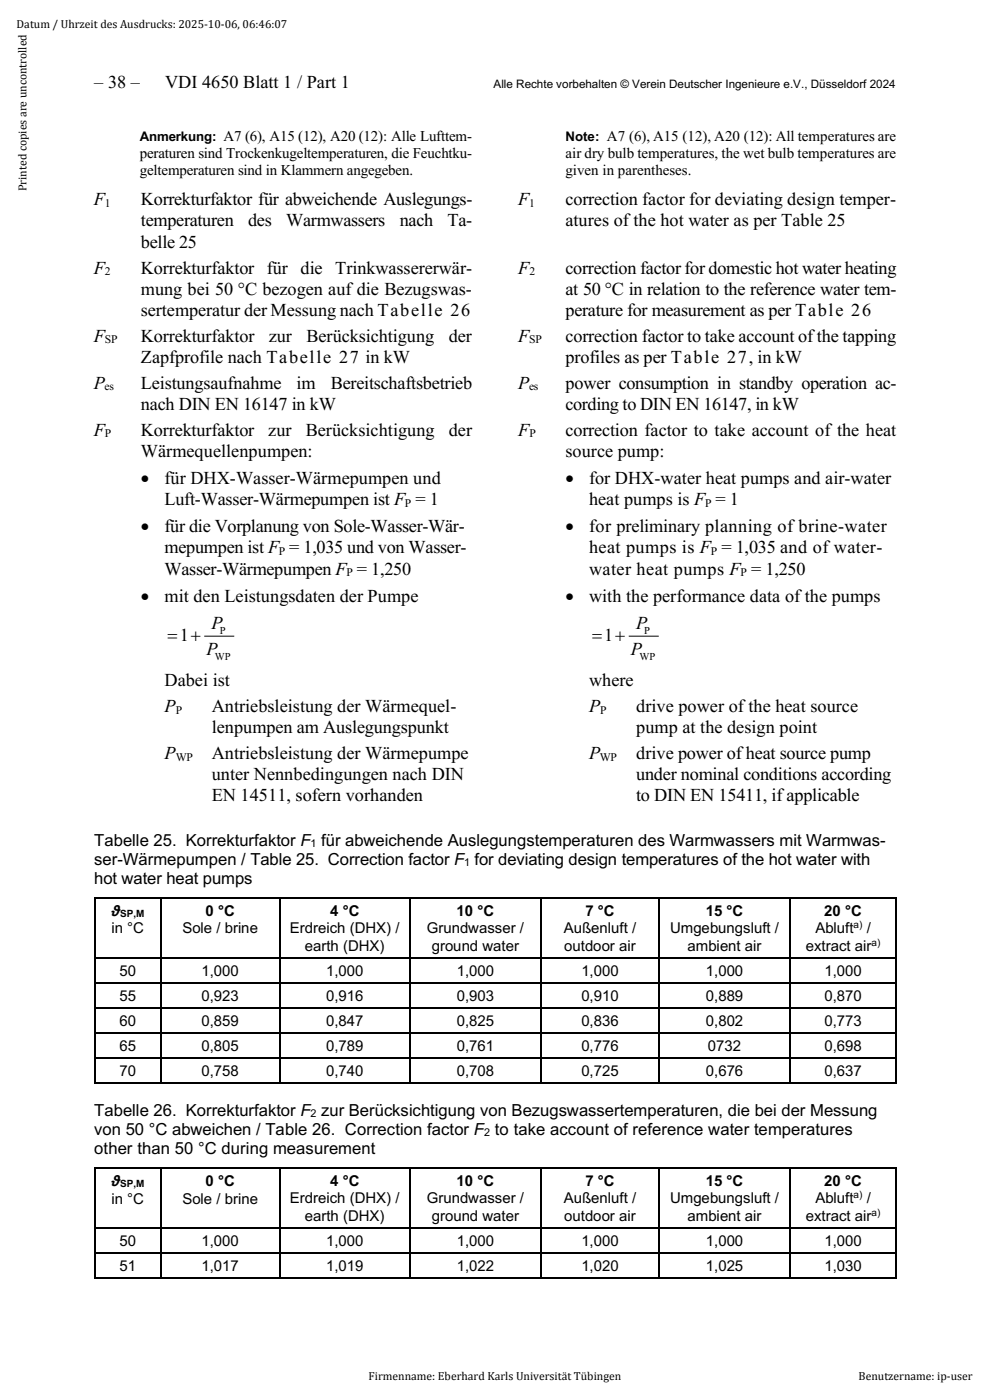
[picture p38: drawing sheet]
<svg xmlns="http://www.w3.org/2000/svg" width="210mm" height="297mm" viewBox="0 0 210 297" stroke-linecap="round" stroke-linejoin="round" font-family="sans-serif">
<defs><g id="words">
<g font-size="3.9">
<text x="20" y="18.6">– 38 –</text>
<text x="35" y="18.6">VDI 4650 Blatt 1 / Part 1</text>
<text x="19.9" y="43.6">F</text>
<text x="29.9" y="43.6">Korrekturfaktor für abweichende Auslegungs-</text>
<text x="110" y="43.6">F</text>
<text x="120" y="43.6">correction factor for deviating design temper-</text>
<text x="29.9" y="48">temperaturen</text>
<text x="29.9" y="52.5">belle 25</text>
<text x="52.6" y="48">des</text>
<text x="60.7" y="48">Warmwassers</text>
<text x="84.8" y="48">nach</text>
<text x="95" y="48">Ta-</text>
<text x="120" y="48">atures of the hot water as per Table 25</text>
<text x="19.9" y="58">F</text>
<text x="29.9" y="58">Korrekturfaktor für die Trinkwassererwär-</text>
<text x="110" y="58">F</text>
<text x="120" y="58">correction factor for domestic hot water heating</text>
<text x="29.9" y="62.5">mung bei 50 °C bezogen auf die Bezugswas-</text>
<text x="120" y="62.5">at 50 °C in relation to the reference water tem-</text>
<text x="29.9" y="67">sertemperatur der Messung nach Tabelle 26</text>
<text x="120" y="67">perature for measurement as per Table 26</text>
<text x="19.9" y="72.5">F</text>
<text x="29.9" y="76.9">Zapfprofile nach Tabelle 27 in kW</text>
<text x="29.9" y="72.5">Korrekturfaktor</text>
<text x="57" y="72.5">zur</text>
<text x="65" y="72.5">Berücksichtigung</text>
<text x="95.2" y="72.5">der</text>
<text x="110" y="72.5">F</text>
<text x="120" y="72.5">correction factor to take account of the tapping</text>
<text x="120" y="76.9">profiles as per Table 27, in kW</text>
<text x="19.9" y="82.5">P</text>
<text x="29.9" y="82.5">Leistungsaufnahme</text>
<text x="62.9" y="82.5">im</text>
<text x="70.2" y="82.5">Bereitschaftsbetrieb</text>
<text x="110" y="82.5">P</text>
<text x="120" y="82.5">power consumption in standby operation ac-</text>
<text x="29.9" y="86.9">nach DIN EN 16147 in kW</text>
<text x="120" y="86.9">cording to DIN EN 16147, in kW</text>
<text x="19.9" y="92.4">F</text>
<text x="29.9" y="92.4">Korrekturfaktor</text>
<text x="56.9" y="92.4">zur</text>
<text x="64.9" y="92.4">Berücksichtigung</text>
<text x="95.2" y="92.4">der</text>
<text x="110" y="92.4">F</text>
<text x="120" y="92.4">correction factor to take account of the heat</text>
<text x="29.9" y="96.9">Wärmequellenpumpen:</text>
<text x="120" y="96.9">source pump:</text>
<text x="29.9" y="102.7">•</text>
<text x="34.9" y="102.7">für DHX-Wasser-Wärmepumpen und</text>
<text x="34.9" y="107.2">Luft-Wasser-Wärmepumpen ist F = 1</text>
<text x="120" y="102.7">•</text>
<text x="125" y="102.7">for DHX-water heat pumps and air-water</text>
<text x="125" y="107.2">heat pumps is F = 1</text>
<text x="29.9" y="113">•</text>
<text x="34.9" y="113">für die Vorplanung von Sole-Wasser-Wär-</text>
<text x="120" y="113">•</text>
<text x="125" y="113">for preliminary planning of brine-water</text>
<text x="34.9" y="117.4">mepumpen ist F = 1,035 und von Wasser-</text>
<text x="125" y="117.4">heat pumps is F = 1,035 and of water-</text>
<text x="34.9" y="121.9">Wasser-Wärmepumpen F = 1,250</text>
<text x="125" y="121.9">water heat pumps F = 1,250</text>
<text x="29.9" y="127.7">•</text>
<text x="34.9" y="127.7">mit den Leistungsdaten der Pumpe</text>
<text x="120" y="127.7">•</text>
<text x="125" y="127.7">with the performance data of the pumps</text>
<text x="35.6" y="135.9">=1+</text>
<text x="44.9" y="133.5">P</text>
<text x="125.6" y="135.9">=1+</text>
<text x="134.9" y="133.5">P</text>
<text x="43.8" y="139">P</text>
<text x="133.9" y="139">P</text>
<text x="34.9" y="145.6">Dabei ist</text>
<text x="125" y="145.6">where</text>
<text x="34.9" y="151.1">P</text>
<text x="44.9" y="151.1">Antriebsleistung der Wärmequel-</text>
<text x="44.9" y="155.6">lenpumpen am Auslegungspunkt</text>
<text x="125" y="151.1">P</text>
<text x="135" y="151.1">drive power of the heat source</text>
<text x="135" y="155.6">pump at the design point</text>
<text x="34.9" y="161.1">P</text>
<text x="44.9" y="161.1">Antriebsleistung der Wärmepumpe</text>
<text x="125" y="161.1">P</text>
<text x="135" y="161.1">drive power of heat source pump</text>
<text x="44.9" y="165.5">unter Nennbedingungen nach DIN</text>
<text x="135" y="165.5">under nominal conditions according</text>
<text x="44.9" y="170">EN 14511, sofern vorhanden</text>
<text x="135" y="170">to DIN EN 15411, if applicable</text>
</g>
<g font-size="3.5">
<text x="20" y="179.5">Tabelle 25. Korrekturfaktor F für abweichende Auslegungstemperaturen des Warmwassers mit Warmwas-</text>
<text x="20" y="183.5">ser-Wärmepumpen / Table 25. Correction factor F for deviating design temperatures of the hot water with</text>
<text x="20" y="187.6">hot water heat pumps</text>
<text x="20" y="236.8">Tabelle 26. Korrekturfaktor F zur Berücksichtigung von Bezugswassertemperaturen, die bei der Messung</text>
<text x="20" y="240.8">von 50 °C abweichen / Table 26. Correction factor F to take account of reference water temperatures</text>
<text x="20" y="244.9">other than 50 °C during measurement</text>
</g>
<g font-size="3.2">
<text x="29.7" y="33.5">peraturen sind Trockenkugeltemperaturen, die Feuchtku-</text>
<text x="120" y="33.5">air dry bulb temperatures, the wet bulb temperatures are</text>
<text x="29.7" y="37.2">geltemperaturen sind in Klammern angegeben.</text>
<text x="120" y="37.2">given in parentheses.</text>
<text x="23.6" y="194.4">ϑ</text>
<text x="43.6" y="194.4">0 °C</text>
<text x="61.5" y="198">Erdreich (DHX) /</text>
<text x="70.1" y="194.4">4 °C</text>
<text x="90.5" y="198">Grundwasser /</text>
<text x="96.9" y="194.4">10 °C</text>
<text x="119.6" y="198">Außenluft /</text>
<text x="124.2" y="194.4">7 °C</text>
<text x="142.2" y="198">Umgebungsluft /</text>
<text x="149.8" y="194.4">15 °C</text>
<text x="173" y="198">Abluft</text>
<text x="174.9" y="194.4">20 °C</text>
<text x="183.9" y="198">/</text>
<text x="23.7" y="198">in °C</text>
<text x="38.7" y="198">Sole / brine</text>
<text x="64.7" y="201.7">earth (DHX)</text>
<text x="91.6" y="201.7">ground water</text>
<text x="119.7" y="201.7">outdoor air</text>
<text x="145.9" y="201.7">ambient air</text>
<text x="171" y="201.7">extract air</text>
<text x="25.4" y="207">50</text>
<text x="42.8" y="207">1,000</text>
<text x="69.2" y="207">1,000</text>
<text x="96.9" y="207">1,000</text>
<text x="123.3" y="207">1,000</text>
<text x="149.8" y="207">1,000</text>
<text x="174.9" y="207">1,000</text>
<text x="25.4" y="212.3">55</text>
<text x="42.8" y="212.3">0,923</text>
<text x="69.2" y="212.3">0,916</text>
<text x="96.9" y="212.3">0,903</text>
<text x="123.3" y="212.3">0,910</text>
<text x="149.8" y="212.3">0,889</text>
<text x="174.9" y="212.3">0,870</text>
<text x="25.4" y="217.6">60</text>
<text x="42.8" y="217.6">0,859</text>
<text x="69.2" y="217.6">0,847</text>
<text x="96.9" y="217.6">0,825</text>
<text x="123.3" y="217.6">0,836</text>
<text x="149.8" y="217.6">0,802</text>
<text x="174.9" y="217.6">0,773</text>
<text x="25.4" y="223">65</text>
<text x="42.8" y="223">0,805</text>
<text x="69.2" y="223">0,789</text>
<text x="96.9" y="223">0,761</text>
<text x="123.3" y="223">0,776</text>
<text x="150.2" y="223">0732</text>
<text x="174.9" y="223">0,698</text>
<text x="25.4" y="228.3">70</text>
<text x="42.8" y="228.3">0,758</text>
<text x="69.2" y="228.3">0,740</text>
<text x="96.9" y="228.3">0,708</text>
<text x="123.3" y="228.3">0,725</text>
<text x="149.8" y="228.3">0,676</text>
<text x="174.9" y="228.3">0,637</text>
<text x="23.6" y="251.7">ϑ</text>
<text x="43.6" y="251.7">0 °C</text>
<text x="70.1" y="251.7">4 °C</text>
<text x="96.9" y="251.7">10 °C</text>
<text x="124.2" y="251.7">7 °C</text>
<text x="149.8" y="251.7">15 °C</text>
<text x="174.9" y="251.7">20 °C</text>
<text x="23.7" y="255.4">in °C</text>
<text x="38.7" y="255.4">Sole / brine</text>
<text x="61.5" y="255.3">Erdreich (DHX) /</text>
<text x="90.6" y="255.3">Grundwasser /</text>
<text x="119.6" y="255.3">Außenluft /</text>
<text x="142.2" y="255.3">Umgebungsluft /</text>
<text x="173" y="255.3">Abluft</text>
<text x="183.9" y="255.3">/</text>
<text x="64.7" y="259">earth (DHX)</text>
<text x="91.6" y="259">ground water</text>
<text x="119.7" y="259">outdoor air</text>
<text x="145.9" y="259">ambient air</text>
<text x="171" y="259">extract air</text>
<text x="25.4" y="264.3">50</text>
<text x="25.4" y="269.7">51</text>
<text x="42.8" y="264.3">1,000</text>
<text x="42.8" y="269.7">1,017</text>
<text x="69.2" y="264.3">1,000</text>
<text x="69.2" y="269.7">1,019</text>
<text x="96.9" y="264.3">1,000</text>
<text x="96.9" y="269.7">1,022</text>
<text x="123.3" y="264.3">1,000</text>
<text x="123.3" y="269.7">1,020</text>
<text x="149.8" y="264.3">1,000</text>
<text x="149.8" y="269.7">1,025</text>
<text x="174.9" y="264.3">1,000</text>
<text x="174.9" y="269.7">1,030</text>
</g>
<g font-size="2.8">
<text x="29.7" y="29.9">Anmerkung: A7 (6), A15 (12), A20 (12): Alle Lufttem-</text>
<text x="120" y="29.9">Note: A7 (6), A15 (12), A20 (12): All temperatures are</text>
</g>
<g font-size="2.5">
<text x="3.5" y="6">Datum / Uhrzeit des Ausdrucks: 2025-10-06, 06:46:07</text>
<text x="104.7" y="18.6">Alle Rechte vorbehalten © Verein Deutscher Ingenieure e.V., Düsseldorf 2024</text>
<text x="5.6" y="40.6" transform="rotate(-90 5.6 40.6)">Printed copies are uncontrolled</text>
<text x="22.2" y="43.9">1</text>
<text x="112.3" y="43.9">1</text>
<text x="22.2" y="58.4">2</text>
<text x="112.3" y="58.4">2</text>
<text x="22.2" y="72.8">SP</text>
<text x="112.3" y="72.8">SP</text>
<text x="22.2" y="82.8">es</text>
<text x="112.2" y="82.8">es</text>
<text x="22.3" y="92.8">P</text>
<text x="112.3" y="92.8">P</text>
<text x="85.9" y="107.5">P</text>
<text x="149.6" y="107.5">P</text>
<text x="59.2" y="117.8">P</text>
<text x="150.8" y="117.8">P</text>
<text x="73.5" y="122.3">P</text>
<text x="157.1" y="122.3">P</text>
<text x="37.3" y="151.4">P</text>
<text x="127.3" y="151.4">P</text>
<text x="37.3" y="161.4">WP</text>
<text x="127.3" y="161.4">WP</text>
<text x="78.2" y="292.8">Firmenname: Eberhard Karls Universität Tübingen</text>
<text x="182.2" y="292.8">Benutzername: ip-user</text>
</g>
<g font-size="2.3">
<text x="46.6" y="134.4">P</text>
<text x="136.7" y="134.4">P</text>
<text x="45.6" y="140">WP</text>
<text x="135.7" y="140">WP</text>
<text x="65.9" y="179.6">1</text>
<text x="98.5" y="183.7">1</text>
<text x="65.9" y="236.9">2</text>
<text x="102.7" y="241">2</text>
</g>
<g font-size="2.1">
<text x="25.5" y="194.5">SP,M</text>
<text x="181.1" y="196.9">a)</text>
<text x="184.9" y="200.6">a)</text>
<text x="25.5" y="251.9">SP,M</text>
<text x="181.1" y="254.3">a)</text>
<text x="184.9" y="258">a)</text>
</g>
</g></defs>
<path d="M43.4 135h6.2M133.5 135h6.2" fill="none" stroke="#000" stroke-width=".21"/>
<g fill="#000">
<path d="M20 190.4h.3v.3h-.3zM34 190.6h.3v.1h-.3zM34 190.4h.3v.3h-.3zM59.2 190.6h.3v.1h-.3zM59.2 190.4h.3v.3h-.3zM86.9 190.6h.3v.1h-.3zM86.9 190.4h.3v.3h-.3zM114.6 190.6h.3v.1h-.3zM114.6 190.4h.3v.3h-.3zM139.8 190.6h.2v.1h-.2zM139.8 190.4h.2v.3h-.2zM167.5 190.6h.2v.1h-.2z"/>
<path d="M167.5 190.4h.2v.3h-.2zM190 190.4h.3v.3h-.3zM20 203h.3v.3h-.3zM20 208.4h.3v.2h-.3zM20 213.7h.3v.3h-.3zM20 219h.3v.3h-.3zM34 203h.3v.3h-.3zM34 208.4h.3v.2h-.3zM34 213.7h.3v.3h-.3zM34 219h.3v.3h-.3zM59.2 203h.3v.3h-.3zM59.2 208.4h.3v.2h-.3z"/>
<path d="M59.2 213.7h.3v.3h-.3zM59.2 219h.3v.3h-.3zM86.9 203h.3v.3h-.3zM86.9 208.4h.3v.2h-.3zM86.9 213.7h.3v.3h-.3zM86.9 219h.3v.3h-.3zM114.6 203h.3v.3h-.3zM114.6 208.4h.3v.2h-.3zM114.6 213.7h.3v.3h-.3zM114.6 219h.3v.3h-.3zM139.8 203h.2v.3h-.2zM139.8 208.4h.2v.2h-.2z"/>
<path d="M139.8 213.7h.2v.3h-.2zM139.8 219h.2v.3h-.2zM167.5 203h.2v.3h-.2zM167.5 208.4h.2v.2h-.2zM167.5 213.7h.2v.3h-.2zM167.5 219h.2v.3h-.2zM190 203h.3v.3h-.3zM190 208.4h.3v.2h-.3zM190 213.7h.3v.3h-.3zM190 219h.3v.3h-.3zM20 224.3h.3v.3h-.3zM20 229.7h.3v.2h-.3z"/>
<path d="M34 224.3h.3v.3h-.3zM34 229.7h.3v.2h-.3zM59.2 224.3h.3v.3h-.3zM59.2 229.7h.3v.2h-.3zM86.9 224.3h.3v.3h-.3zM86.9 229.7h.3v.2h-.3zM114.6 224.3h.3v.3h-.3zM114.6 229.7h.3v.2h-.3zM139.8 224.3h.2v.3h-.2zM139.8 229.7h.2v.2h-.2zM167.5 224.3h.2v.3h-.2zM167.5 229.7h.2v.2h-.2z"/>
<path d="M190 224.3h.3v.3h-.3zM190 229.7h.3v.2h-.3zM20 247.8h.3v.2h-.3zM34 248h.3v.1h-.3zM34 247.8h.3v.2h-.3zM59.2 248h.3v.1h-.3zM59.2 247.8h.3v.2h-.3zM86.9 248h.3v.1h-.3zM86.9 247.8h.3v.2h-.3zM114.6 248h.3v.1h-.3zM114.6 247.8h.3v.2h-.3zM139.8 248h.2v.1h-.2z"/>
<path d="M139.8 247.8h.2v.2h-.2zM167.5 248h.2v.1h-.2zM167.5 247.8h.2v.2h-.2zM190 247.8h.3v.2h-.3zM20 260.4h.3v.2h-.3zM20 265.7h.3v.3h-.3zM20 271h.3v.3h-.3zM34 260.4h.3v.2h-.3zM34 265.7h.3v.3h-.3zM34 271h.3v.3h-.3zM59.2 260.4h.3v.2h-.3zM59.2 265.7h.3v.3h-.3z"/>
<path d="M59.2 271h.3v.3h-.3zM86.9 260.4h.3v.2h-.3zM86.9 265.7h.3v.3h-.3zM86.9 271h.3v.3h-.3zM114.6 260.4h.3v.2h-.3zM114.6 265.7h.3v.3h-.3zM114.6 271h.3v.3h-.3zM139.8 260.4h.2v.2h-.2zM139.8 265.7h.2v.3h-.2zM139.8 271h.2v.3h-.2zM167.5 260.4h.2v.2h-.2zM167.5 265.7h.2v.3h-.2z"/>
<path d="M167.5 271h.2v.3h-.2zM190 260.4h.3v.2h-.3zM190 265.7h.3v.3h-.3zM190 271h.3v.3h-.3z"/>
</g>
<g fill="none" stroke="#000" stroke-width=".25">
<path d="M20.2 190.7v12.3M20.3 190.5h13.7M34.1 190.7v12.3M34.3 190.5h24.9M59.3 190.7v12.3M59.5 190.5h27.4M87 190.7v12.3M87.2 190.5h27.4M114.7 190.7v12.3M114.9 190.5h24.9M139.9 190.7v12.3M140 190.5h27.5"/>
<path d="M167.6 190.7v12.3M167.7 190.5h22.3M190.2 190.7v12.3M20.2 203.3v5.1M20.2 208.6v5.1M20.2 214v5M20.2 219.3v5M20.3 203.2h13.7M20.3 208.5h13.7M20.3 213.8h13.7M20.3 219.1h13.7M34.1 203.3v5.1"/>
<path d="M34.1 208.6v5.1M34.1 214v5M34.1 219.3v5M34.3 203.2h24.9M34.3 208.5h24.9M34.3 213.8h24.9M34.3 219.1h24.9M59.3 203.3v5.1M59.3 208.6v5.1M59.3 214v5M59.3 219.3v5M59.5 203.2h27.4"/>
<path d="M59.5 208.5h27.4M59.5 213.8h27.4M59.5 219.1h27.4M87 203.3v5.1M87 208.6v5.1M87 214v5M87 219.3v5M87.2 203.2h27.4M87.2 208.5h27.4M87.2 213.8h27.4M87.2 219.1h27.4M114.7 203.3v5.1"/>
<path d="M114.7 208.6v5.1M114.7 214v5M114.7 219.3v5M114.9 203.2h24.9M114.9 208.5h24.9M114.9 213.8h24.9M114.9 219.1h24.9M139.9 203.3v5.1M139.9 208.6v5.1M139.9 214v5M139.9 219.3v5M140 203.2h27.5"/>
<path d="M140 208.5h27.5M140 213.8h27.5M140 219.1h27.5M167.6 203.3v5.1M167.6 208.6v5.1M167.6 214v5M167.6 219.3v5M167.7 203.2h22.3M167.7 208.5h22.3M167.7 213.8h22.3M167.7 219.1h22.3M190.2 203.3v5.1"/>
<path d="M190.2 208.6v5.1M190.2 214v5M190.2 219.3v5M20.2 224.6v5.1M20.3 224.5h13.7M20.3 229.8h13.7M34.1 224.6v5.1M34.3 224.5h24.9M34.3 229.8h24.9M59.3 224.6v5.1M59.5 224.5h27.4M59.5 229.8h27.4"/>
<path d="M87 224.6v5.1M87.2 224.5h27.4M87.2 229.8h27.4M114.7 224.6v5.1M114.9 224.5h24.9M114.9 229.8h24.9M139.9 224.6v5.1M140 224.5h27.5M140 229.8h27.5M167.6 224.6v5.1M167.7 224.5h22.3M167.7 229.8h22.3"/>
<path d="M190.2 224.6v5.1M20.2 248v12.4M20.3 247.9h13.7M34.1 248v12.4M34.3 247.9h24.9M59.3 248v12.4M59.5 247.9h27.4M87 248v12.4M87.2 247.9h27.4M114.7 248v12.4M114.9 247.9h24.9M139.9 248v12.4"/>
<path d="M140 247.9h27.5M167.6 248v12.4M167.7 247.9h22.3M190.2 248v12.4M20.2 260.6v5.1M20.2 266v5M20.3 260.5h13.7M20.3 265.8h13.7M20.3 271.2h13.7M34.1 260.6v5.1M34.1 266v5M34.3 260.5h24.9"/>
<path d="M34.3 265.8h24.9M34.3 271.2h24.9M59.3 260.6v5.1M59.3 266v5M59.5 260.5h27.4M59.5 265.8h27.4M59.5 271.2h27.4M87 260.6v5.1M87 266v5M87.2 260.5h27.4M87.2 265.8h27.4M87.2 271.2h27.4"/>
<path d="M114.7 260.6v5.1M114.7 266v5M114.9 260.5h24.9M114.9 265.8h24.9M114.9 271.2h24.9M139.9 260.6v5.1M139.9 266v5M140 260.5h27.5M140 265.8h27.5M140 271.2h27.5M167.6 260.6v5.1M167.6 266v5"/>
<path d="M167.7 260.5h22.3M167.7 265.8h22.3M167.7 271.2h22.3M190.2 260.6v5.1M190.2 266v5"/>
</g>
<use href="#words"/>
</svg>
